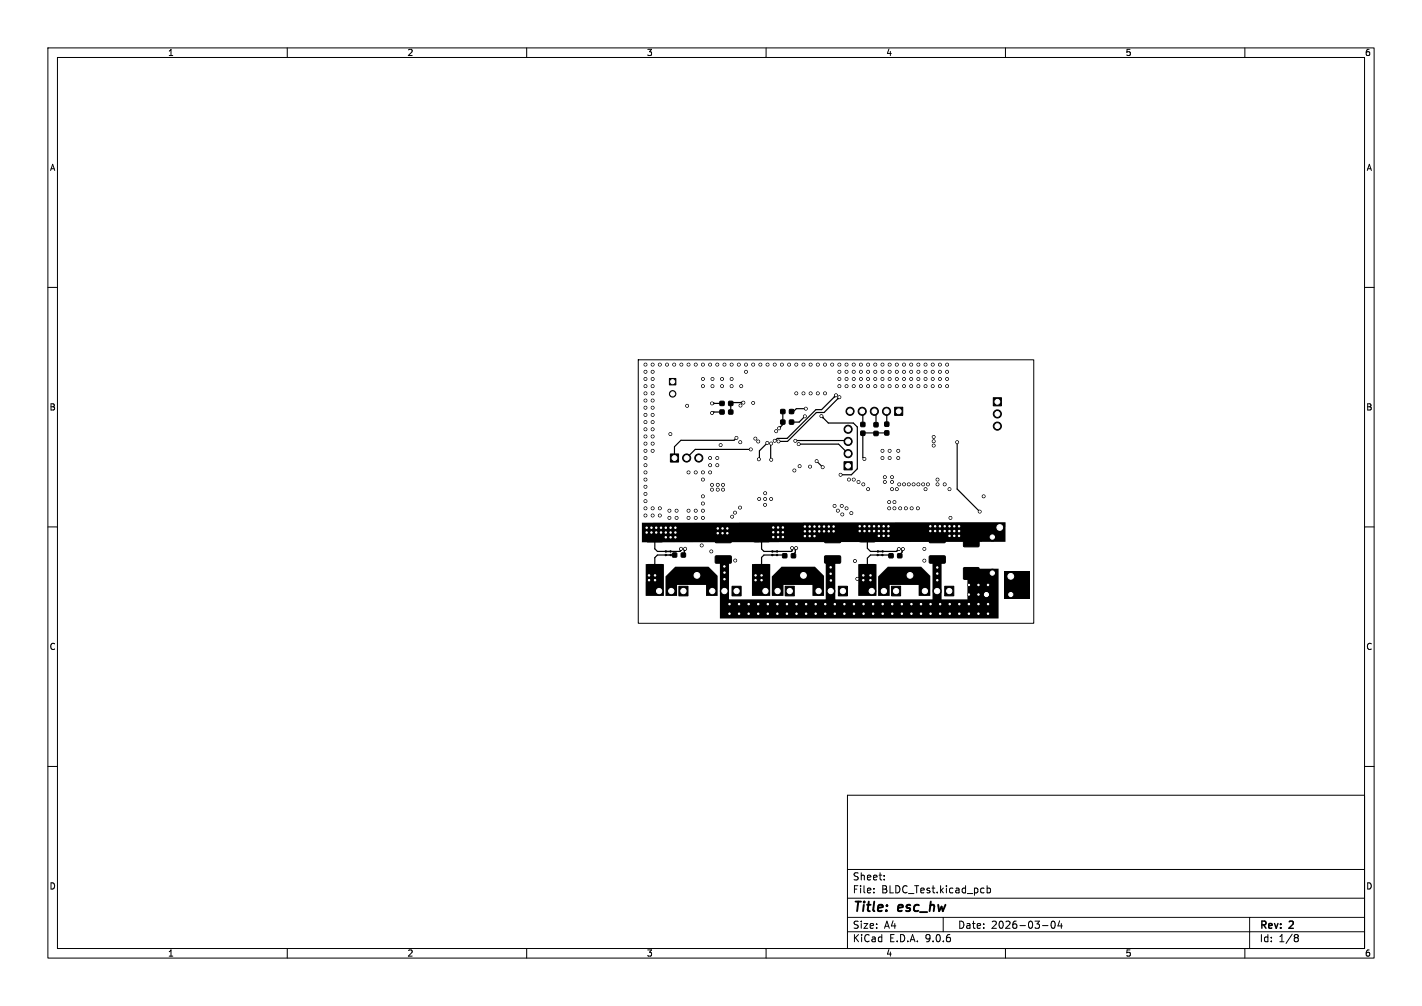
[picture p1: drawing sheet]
<svg xmlns="http://www.w3.org/2000/svg" width="297mm" height="210mm" viewBox="0 0 297 210" stroke-linecap="round" stroke-linejoin="round" font-family="sans-serif">
<defs><g id="words">
<g font-size="2.8">
<text x="178" y="190.9">Title:</text>
<text x="187.7" y="190.9">esc_hw</text>
</g>
<g font-size="2.1">
<text x="178" y="184">Sheet:</text>
<text x="178" y="186.7">File:</text>
<text x="184.1" y="186.7">BLDC_Test.kicad_pcb</text>
<text x="178" y="196.9">KiCad</text>
<text x="178" y="194.1">Size:</text>
<text x="184.7" y="194.1">A4</text>
<text x="185.7" y="196.9">E.D.A.</text>
<text x="193.3" y="196.9">9.0.6</text>
<text x="200" y="194.1">Date:</text>
<text x="207" y="194.1">2026-03-04</text>
<text x="263" y="194.3">Rev:</text>
<text x="263" y="196.9">Id:</text>
<text x="267.1" y="196.9">1/8</text>
<text x="269.4" y="194.3">2</text>
</g>
<g font-size="1.8">
<text x="35" y="11.9">1</text>
<text x="85" y="11.9">2</text>
<text x="135" y="11.9">3</text>
<text x="185" y="11.9">4</text>
<text x="235" y="11.9">5</text>
<text x="285" y="11.9">6</text>
<text x="10.3" y="35.9">A</text>
<text x="285.4" y="35.9">A</text>
<text x="10.3" y="85.9">B</text>
<text x="285.3" y="85.9">B</text>
<text x="10.3" y="135.9">C</text>
<text x="285.3" y="135.9">C</text>
<text x="10.3" y="185.9">D</text>
<text x="285.3" y="185.9">D</text>
<text x="35" y="199.9">1</text>
<text x="85" y="199.9">2</text>
<text x="135" y="199.9">3</text>
<text x="185" y="199.9">4</text>
<text x="235" y="199.9">5</text>
<text x="285" y="199.9">6</text>
</g>
</g></defs>
<g fill="none" stroke="#000" stroke-width=".21">
<path d="M10 10h277v190h-277zM12 12h273v186h-273zM60 10v2M110 10v2M160 10v2M210 10v2M260 10v2M10 60h2M133.3 75.1h82.6v55h-82.6zM285 60h2M10 110h2M285 110h2"/>
<path d="M10 160h2M177 166h108v32h-108zM285 160h2M60 198v2M110 198v2M160 198v2M177 194.5h108M177 191.5h108M177 187.5h108M177 181.5h108M182.5 186.3v.1M182.5 185.5v.1"/>
<path d="M184.7 183.6v.1M184.7 182.8v.1M197 191.5v3M205.4 185.4l.1 .1M205.5 186.3l-.1 .1M206.2 184.9v1.5M206.2 185.5l.4-.1 .3 .3-.2 .6h-.5M210 198v2M217.7 193.2h1.2M219.7 192.4l.2-.1a.8 .8 0 0 1 .5 .7 .8 .8 0 0 1-.5 .8 1 1 0 0 1-.2-1.4zM221.3 192.2l-.3 1.1h.9M221.7 192.8v1"/>
<path d="M260 198v2M261 191.5v6.5M270.6 195.1h.3l.3 .3-.3 .3M270.6 195.7h.3M270.9 195.7l.2 .2 .1 .4-.3 .3h-.3"/>
</g>
<g fill="#000">
<path d="M148.8 83.9l.5 .2v.2l-.5 .2zM148.7 85.9h.5v.2l-.3 .4zM154.7 83.9l.5-.1v.5l-.5-.1zM162.6 89.2l.4-.3 .2 .2-.2 .5zM171.6 86.9l.2-.2 .3 .5-.2 .2-.5-.3zM174.4 82.4l.4 .4-.5 .2-.2-.2zM175.1 82.8l.4 .4-.5 .2-.2-.2zM139.1 115.7h1v.3h-1zM139.1 115h1v.3h-1zM142 114.5l.5 .2-.4 .5-.2-.2zM142.8 114.5l.5 .2-.3 .4h-.2zM161.3 115.7h1v.3h-1z"/>
<path d="M161.3 115h1v.3h-1zM165.2 114.6l.2-.2 .3 .1-.2 .6zM166 114.4l.5 .2-.3 .4-.2-.1zM183.3 115.7h1v.3h-1zM183.4 115h1v.3h-1zM187.5 114.5l.4 .4-.5 .2-.2-.2zM188.3 114.6l.5 .2-.3 .4-.2-.1zM209.8 119.2h5.3v5.8h-5.3zM134.1 109.1l75.9-.1v4.1l-75.9 .1zM134.9 117.8h3.8v6.6h-3.8zM139 120.3l2-2h7l1.9 1.9v4.2h-2.4v-2.3h-6.1v2.3h-2.4zM150.4 116.1h1.9v9h20.2v-9h2v9h20.3v-9h1.9v9h5.4v-6.4h6.5v10.4h-58.2z"/>
<path d="M157.1 117.8h3.8v6.6h-3.8zM161.2 120.3l2.1-2h6.9l1.9 1.9v4.2h-2.4v-2.3h-6.1v2.3h-2.4zM179.3 117.8h3.8v6.6h-3.8zM183.4 120.3l2-2h7l1.9 1.9v4.2h-2.4v-2.3h-6.1v2.3h-2.4z"/>
</g>
<g fill="#000" stroke="#000" stroke-width=".21">
<path d="M139.8 79h1.4v1.4h-1.4zM140 94.8h1.7v1.7h-1.7zM150.4 83.8h.8v.8h-.8zM150.4 85.6h.8v.8h-.8zM152.2 83.8h.8v.8h-.8zM152.2 85.6h.8v.8h-.8zM163.1 87.7h.8v.8h-.8zM163.1 85.5h.8v.8h-.8zM164.9 87.7h.8v.8h-.8zM164.9 85.5h.8v.8h-.8zM176.3 96.4h1.7v1.7h-1.7zM179.8 90h.8v.9h-.8z"/>
<path d="M179.8 88.2h.8v.8h-.8zM182.6 90.1h.8v.8h-.8zM182.6 88.2h.8v.9h-.8zM184.8 90h.8v.8h-.8zM184.8 88.1h.8v.9h-.8zM186.9 85h1.7v1.7h-1.7zM207.5 83h1.7v1.7h-1.7zM135.2 117.9h3.1l.1 .2v1l-.2 .1h-3l-.1-.2zM135.2 111.8h3.1l.1 .2v1l-.2 .1h-3l-.1-.2zM140.5 115.5h.8v.8h-.8zM142.3 115.5h.8v.8h-.8zM149.4 116.1l3.2-.1 .2 .3-.1 1.1-.2 .2h-3l-.1-.3z"/>
<path d="M149.4 111.8h3.2l.2 .2-.1 1.2-.2 .1h-3l-.1-.2zM157.5 117.9h3.1l.1 .2v1l-.2 .1h-3l-.1-.2zM157.5 111.8h3.1l.1 .2v1l-.2 .1h-3l-.1-.2zM163.5 115.6h.8v.8h-.8zM165.3 115.6h.8v.8h-.8zM172.3 116.1l3.1-.1 .2 .3v1.1l-.3 .2h-2.9l-.2-.3zM172.3 111.8h3.1l.2 .2v1.2l-.3 .1h-2.9l-.2-.2zM179.6 117.9h3.1l.1 .2v1l-.2 .1h-3l-.1-.2zM179.6 111.8h3.1l.1 .2v1l-.2 .1h-3l-.1-.2zM185.7 115.6h.8v.8h-.8zM187.5 115.6h.8v.8h-.8zM194.1 116.1l3.2-.1 .2 .3-.1 1.1-.2 .2h-3l-.1-.3z"/>
<path d="M194.1 111.8h3.2l.2 .2-.1 1.2-.2 .1h-3l-.1-.2zM201.3 118.5h3.1v2.4h-3.1zM201.3 111.7h3.1v2.4h-3.1zM141.8 122.4h1.9v2h-1.9zM152.9 122.4h1.9v2h-1.9zM164 122.4h1.9v2h-1.9zM175.1 122.4h1.9v2h-1.9zM186.2 122.4h1.9v2h-1.9zM197.3 122.4h1.9v2h-1.9zM210.4 123.4h1.4v1.4h-1.4z"/>
<circle cx="134.8" cy="77.6" r=".3"/>
<circle cx="134.8" cy="76.1" r=".3"/>
<circle cx="134.8" cy="79.1" r=".3"/>
<circle cx="136.3" cy="77.6" r=".3"/>
<circle cx="136.3" cy="79.1" r=".3"/>
<circle cx="136.3" cy="76.1" r=".3"/>
<circle cx="137.8" cy="76.1" r=".3"/>
<circle cx="139.3" cy="76.1" r=".3"/>
<circle cx="140.8" cy="76.1" r=".3"/>
<circle cx="142.3" cy="76.1" r=".3"/>
<circle cx="143.8" cy="76.1" r=".3"/>
<circle cx="145.3" cy="76.1" r=".3"/>
<circle cx="146.8" cy="76.1" r=".3"/>
<circle cx="146.8" cy="79.1" r=".3"/>
<circle cx="148.3" cy="76.1" r=".3"/>
<circle cx="148.8" cy="79.1" r=".3"/>
<circle cx="149.8" cy="76.1" r=".3"/>
<circle cx="150.8" cy="79.1" r=".3"/>
<circle cx="151.3" cy="76.1" r=".3"/>
<circle cx="152.8" cy="76.1" r=".3"/>
<circle cx="152.8" cy="79.1" r=".3"/>
<circle cx="154.3" cy="76.1" r=".3"/>
<circle cx="155.8" cy="77.6" r=".3"/>
<circle cx="155.8" cy="76.1" r=".3"/>
<circle cx="157.3" cy="76.1" r=".3"/>
<circle cx="158.8" cy="76.1" r=".3"/>
<circle cx="160.3" cy="76.1" r=".3"/>
<circle cx="161.8" cy="76.1" r=".3"/>
<circle cx="163.3" cy="76.1" r=".3"/>
<circle cx="164.8" cy="76.1" r=".3"/>
<circle cx="166.3" cy="76.1" r=".3"/>
<circle cx="167.8" cy="76.1" r=".3"/>
<circle cx="169.3" cy="76.1" r=".3"/>
<circle cx="170.8" cy="76.1" r=".3"/>
<circle cx="172.3" cy="76.1" r=".3"/>
<circle cx="173.8" cy="76.1" r=".3"/>
<circle cx="175.3" cy="77.6" r=".3"/>
<circle cx="175.3" cy="79.1" r=".3"/>
<circle cx="175.3" cy="76.1" r=".3"/>
<circle cx="176.8" cy="77.6" r=".3"/>
<circle cx="176.8" cy="76.1" r=".3"/>
<circle cx="176.8" cy="79.1" r=".3"/>
<circle cx="178.3" cy="77.6" r=".3"/>
<circle cx="178.3" cy="79.1" r=".3"/>
<circle cx="178.3" cy="76.1" r=".3"/>
<circle cx="179.8" cy="77.6" r=".3"/>
<circle cx="179.8" cy="76.1" r=".3"/>
<circle cx="179.8" cy="79.1" r=".3"/>
<circle cx="181.3" cy="77.6" r=".3"/>
<circle cx="181.3" cy="79.1" r=".3"/>
<circle cx="181.3" cy="76.1" r=".3"/>
<circle cx="182.8" cy="77.6" r=".3"/>
<circle cx="182.8" cy="76.1" r=".3"/>
<circle cx="182.8" cy="79.1" r=".3"/>
<circle cx="184.3" cy="77.6" r=".3"/>
<circle cx="184.3" cy="76.1" r=".3"/>
<circle cx="184.3" cy="79.1" r=".3"/>
<circle cx="185.8" cy="77.6" r=".3"/>
<circle cx="185.8" cy="76.1" r=".3"/>
<circle cx="185.8" cy="79.1" r=".3"/>
<circle cx="187.3" cy="77.6" r=".3"/>
<circle cx="187.3" cy="76.1" r=".3"/>
<circle cx="187.3" cy="79.1" r=".3"/>
<circle cx="188.8" cy="77.6" r=".3"/>
<circle cx="188.8" cy="76.1" r=".3"/>
<circle cx="188.8" cy="79.1" r=".3"/>
<circle cx="190.3" cy="77.6" r=".3"/>
<circle cx="190.3" cy="76.1" r=".3"/>
<circle cx="190.3" cy="79.1" r=".3"/>
<circle cx="191.8" cy="77.6" r=".3"/>
<circle cx="191.8" cy="76.1" r=".3"/>
<circle cx="191.8" cy="79.1" r=".3"/>
<circle cx="193.3" cy="77.6" r=".3"/>
<circle cx="193.3" cy="76.1" r=".3"/>
<circle cx="193.3" cy="79.1" r=".3"/>
<circle cx="194.8" cy="77.6" r=".3"/>
<circle cx="194.8" cy="76.1" r=".3"/>
<circle cx="194.8" cy="79.1" r=".3"/>
<circle cx="196.3" cy="77.6" r=".3"/>
<circle cx="196.3" cy="79.1" r=".3"/>
<circle cx="196.3" cy="76.1" r=".3"/>
<circle cx="197.8" cy="77.6" r=".3"/>
<circle cx="197.8" cy="76.1" r=".3"/>
<circle cx="197.8" cy="79.1" r=".3"/>
<circle cx="134.8" cy="83.6" r=".3"/>
<circle cx="134.8" cy="80.6" r=".3"/>
<circle cx="134.8" cy="86.6" r=".3"/>
<circle cx="134.8" cy="94.1" r=".3"/>
<circle cx="134.8" cy="91.1" r=".3"/>
<circle cx="134.8" cy="82.1" r=".3"/>
<circle cx="134.8" cy="97.1" r=".3"/>
<circle cx="134.8" cy="88.1" r=".3"/>
<circle cx="134.8" cy="85.1" r=".3"/>
<circle cx="134.8" cy="92.6" r=".3"/>
<circle cx="134.8" cy="98.6" r=".3"/>
<circle cx="134.8" cy="95.6" r=".3"/>
<circle cx="134.8" cy="89.6" r=".3"/>
<circle cx="136.3" cy="83.6" r=".3"/>
<circle cx="136.3" cy="80.6" r=".3"/>
<circle cx="136.3" cy="86.6" r=".3"/>
<circle cx="136.3" cy="94.1" r=".3"/>
<circle cx="136.3" cy="91.1" r=".3"/>
<circle cx="136.3" cy="88.1" r=".3"/>
<circle cx="136.3" cy="82.1" r=".3"/>
<circle cx="136.3" cy="85.1" r=".3"/>
<circle cx="136.3" cy="92.6" r=".3"/>
<circle cx="136.3" cy="89.6" r=".3"/>
<circle cx="140" cy="90.6" r=".3"/>
<circle cx="140.5" cy="82.2" r=".67"/>
<circle cx="143.4" cy="95.6" r=".85"/>
<circle cx="143.5" cy="84.7" r=".3"/>
<circle cx="143.8" cy="98.6" r=".3"/>
<circle cx="145.3" cy="98.6" r=".3"/>
<circle cx="146" cy="95.6" r=".85"/>
<circle cx="146.8" cy="80.6" r=".3"/>
<circle cx="146.8" cy="98.6" r=".3"/>
<circle cx="148.3" cy="97.1" r=".3"/>
<circle cx="148.3" cy="98.6" r=".3"/>
<circle cx="148.3" cy="95.6" r=".3"/>
<circle cx="148.7" cy="86.2" r=".3"/>
<circle cx="148.7" cy="84.2" r=".3"/>
<circle cx="148.8" cy="80.6" r=".3"/>
<circle cx="149.8" cy="97.1" r=".3"/>
<circle cx="149.8" cy="95.6" r=".3"/>
<circle cx="150.5" cy="92.9" r=".3"/>
<circle cx="150.8" cy="80.6" r=".3"/>
<circle cx="152.8" cy="80.6" r=".3"/>
<circle cx="153.8" cy="91.4" r=".3"/>
<circle cx="154.6" cy="92.3" r=".3"/>
<circle cx="154.7" cy="84.7" r=".3"/>
<circle cx="154.8" cy="80.6" r=".3"/>
<circle cx="155.3" cy="84.1" r=".3"/>
<circle cx="156.8" cy="93.8" r=".3"/>
<circle cx="157.3" cy="84.1" r=".3"/>
<circle cx="157.8" cy="91.6" r=".3"/>
<circle cx="158.4" cy="92.2" r=".3"/>
<circle cx="158.5" cy="95.9" r=".3"/>
<circle cx="160.3" cy="92.5" r=".3"/>
<circle cx="161.1" cy="92.6" r=".3"/>
<circle cx="161.1" cy="96" r=".3"/>
<circle cx="161.8" cy="92" r=".3"/>
<circle cx="162.1" cy="90" r=".3"/>
<circle cx="162.6" cy="92.1" r=".3"/>
<circle cx="162.7" cy="89.4" r=".3"/>
<circle cx="165.9" cy="98.2" r=".3"/>
<circle cx="166.1" cy="92" r=".3"/>
<circle cx="166.3" cy="82.1" r=".3"/>
<circle cx="166.8" cy="92.7" r=".3"/>
<circle cx="167" cy="97.3" r=".3"/>
<circle cx="167.8" cy="82.1" r=".3"/>
<circle cx="168.1" cy="86.9" r=".3"/>
<circle cx="168.3" cy="85.3" r=".3"/>
<circle cx="169.2" cy="97.4" r=".3"/>
<circle cx="169.3" cy="82.1" r=".3"/>
<circle cx="170.6" cy="96.3" r=".3"/>
<circle cx="170.8" cy="82.1" r=".3"/>
<circle cx="171.6" cy="86.9" r=".3"/>
<circle cx="171.8" cy="97.5" r=".3"/>
<circle cx="172.3" cy="82.1" r=".3"/>
<circle cx="174.6" cy="82.5" r=".3"/>
<circle cx="175.3" cy="80.6" r=".3"/>
<circle cx="175.3" cy="82.9" r=".3"/>
<circle cx="175.6" cy="99.1" r=".3"/>
<circle cx="176.8" cy="80.6" r=".3"/>
<circle cx="177.1" cy="94.7" r=".85"/>
<circle cx="177.1" cy="92.2" r=".85"/>
<circle cx="177.1" cy="89.6" r=".85"/>
<circle cx="177.5" cy="85.9" r=".85"/>
<circle cx="178.3" cy="80.6" r=".3"/>
<circle cx="179.8" cy="80.6" r=".3"/>
<circle cx="180.1" cy="85.9" r=".85"/>
<circle cx="180.5" cy="95.8" r=".3"/>
<circle cx="181.3" cy="80.6" r=".3"/>
<circle cx="182.6" cy="85.9" r=".85"/>
<circle cx="182.8" cy="80.6" r=".3"/>
<circle cx="184.3" cy="80.6" r=".3"/>
<circle cx="184.3" cy="94.1" r=".3"/>
<circle cx="184.3" cy="95.6" r=".3"/>
<circle cx="184.8" cy="99.6" r=".3"/>
<circle cx="185.2" cy="85.9" r=".85"/>
<circle cx="185.8" cy="80.6" r=".3"/>
<circle cx="185.8" cy="94.1" r=".3"/>
<circle cx="185.8" cy="95.6" r=".3"/>
<circle cx="186.3" cy="99.6" r=".3"/>
<circle cx="187.3" cy="80.6" r=".3"/>
<circle cx="187.6" cy="94.1" r=".3"/>
<circle cx="187.6" cy="95.6" r=".3"/>
<circle cx="188.8" cy="80.6" r=".3"/>
<circle cx="190.3" cy="80.6" r=".3"/>
<circle cx="191.8" cy="80.6" r=".3"/>
<circle cx="193.3" cy="80.6" r=".3"/>
<circle cx="194.8" cy="80.6" r=".3"/>
<circle cx="195" cy="93" r=".3"/>
<circle cx="195" cy="91.2" r=".3"/>
<circle cx="195" cy="92.1" r=".3"/>
<circle cx="196.3" cy="80.6" r=".3"/>
<circle cx="197.8" cy="80.6" r=".3"/>
<circle cx="199.9" cy="92.3" r=".3"/>
<circle cx="208.3" cy="86.4" r=".85"/>
<circle cx="208.3" cy="89" r=".85"/>
<circle cx="134.8" cy="106.1" r=".3"/>
<circle cx="134.8" cy="103.1" r=".3"/>
<circle cx="134.8" cy="100.1" r=".3"/>
<circle cx="134.8" cy="107.6" r=".3"/>
<circle cx="134.8" cy="101.6" r=".3"/>
<circle cx="134.8" cy="104.6" r=".3"/>
<circle cx="135.1" cy="110.2" r=".25"/>
<circle cx="135.1" cy="111.2" r=".25"/>
<circle cx="136.1" cy="110.2" r=".25"/>
<circle cx="136.1" cy="111.2" r=".25"/>
<circle cx="136.3" cy="106.1" r=".3"/>
<circle cx="136.3" cy="107.6" r=".3"/>
<circle cx="137.1" cy="110.2" r=".25"/>
<circle cx="137.1" cy="111.2" r=".25"/>
<circle cx="137.8" cy="106.1" r=".3"/>
<circle cx="137.8" cy="107.6" r=".3"/>
<circle cx="138.1" cy="110.2" r=".25"/>
<circle cx="138.1" cy="111.2" r=".25"/>
<circle cx="139.1" cy="110.2" r=".25"/>
<circle cx="139.1" cy="111.2" r=".25"/>
<circle cx="139.1" cy="112.2" r=".25"/>
<circle cx="139.1" cy="115.1" r=".15"/>
<circle cx="139.1" cy="115.9" r=".15"/>
<circle cx="139.8" cy="108.1" r=".3"/>
<circle cx="139.8" cy="106.6" r=".3"/>
<circle cx="140.1" cy="110.2" r=".25"/>
<circle cx="140.1" cy="111.2" r=".25"/>
<circle cx="140.1" cy="112.2" r=".25"/>
<circle cx="140.1" cy="115.1" r=".15"/>
<circle cx="140.1" cy="115.9" r=".15"/>
<circle cx="141.1" cy="110.2" r=".25"/>
<circle cx="141.1" cy="111.2" r=".25"/>
<circle cx="141.1" cy="112.2" r=".25"/>
<circle cx="141.3" cy="108.1" r=".3"/>
<circle cx="141.3" cy="106.6" r=".3"/>
<circle cx="142.2" cy="114.6" r=".3"/>
<circle cx="143.1" cy="114.6" r=".3"/>
<circle cx="143.8" cy="108.1" r=".3"/>
<circle cx="143.8" cy="106.6" r=".3"/>
<circle cx="145.3" cy="108.1" r=".3"/>
<circle cx="145.3" cy="106.6" r=".3"/>
<circle cx="146.6" cy="113.9" r=".3"/>
<circle cx="146.8" cy="108.1" r=".3"/>
<circle cx="146.8" cy="100.1" r=".3"/>
<circle cx="146.8" cy="105.1" r=".3"/>
<circle cx="146.8" cy="106.6" r=".3"/>
<circle cx="146.8" cy="103.6" r=".3"/>
<circle cx="148.6" cy="115.1" r=".3"/>
<circle cx="148.7" cy="102.2" r=".3"/>
<circle cx="148.7" cy="101.2" r=".3"/>
<circle cx="149.9" cy="111.3" r=".25"/>
<circle cx="149.9" cy="110.3" r=".25"/>
<circle cx="149.9" cy="102.2" r=".3"/>
<circle cx="149.9" cy="101.2" r=".3"/>
<circle cx="150.9" cy="110.3" r=".25"/>
<circle cx="150.9" cy="111.3" r=".25"/>
<circle cx="151" cy="102.2" r=".3"/>
<circle cx="151" cy="101.2" r=".3"/>
<circle cx="151.3" cy="118.2" r=".3"/>
<circle cx="151.3" cy="119.5" r=".3"/>
<circle cx="151.9" cy="110.3" r=".25"/>
<circle cx="151.9" cy="111.3" r=".25"/>
<circle cx="152.9" cy="107.9" r=".3"/>
<circle cx="153.5" cy="107" r=".3"/>
<circle cx="153.6" cy="117" r=".3"/>
<circle cx="154.6" cy="106" r=".3"/>
<circle cx="158.6" cy="104.2" r=".3"/>
<circle cx="159.8" cy="105.4" r=".3"/>
<circle cx="159.8" cy="104.2" r=".3"/>
<circle cx="159.8" cy="103" r=".3"/>
<circle cx="161.1" cy="104.2" r=".3"/>
<circle cx="161.3" cy="115.1" r=".15"/>
<circle cx="161.3" cy="115.9" r=".15"/>
<circle cx="161.5" cy="110.1" r=".25"/>
<circle cx="161.5" cy="111.1" r=".25"/>
<circle cx="161.5" cy="112.1" r=".25"/>
<circle cx="162.3" cy="115.1" r=".15"/>
<circle cx="162.3" cy="115.9" r=".15"/>
<circle cx="162.5" cy="110.1" r=".25"/>
<circle cx="162.5" cy="111.1" r=".25"/>
<circle cx="162.5" cy="112.1" r=".25"/>
<circle cx="163.5" cy="110.1" r=".25"/>
<circle cx="163.5" cy="112.1" r=".25"/>
<circle cx="163.5" cy="111.1" r=".25"/>
<circle cx="165.4" cy="114.4" r=".3"/>
<circle cx="166.3" cy="114.4" r=".3"/>
<circle cx="168.1" cy="109.9" r=".25"/>
<circle cx="168.1" cy="110.9" r=".25"/>
<circle cx="168.1" cy="111.9" r=".25"/>
<circle cx="169.1" cy="110.9" r=".25"/>
<circle cx="169.1" cy="109.9" r=".25"/>
<circle cx="169.1" cy="111.9" r=".25"/>
<circle cx="170.1" cy="109.9" r=".25"/>
<circle cx="170.1" cy="110.9" r=".25"/>
<circle cx="170.1" cy="111.9" r=".25"/>
<circle cx="171.1" cy="110.9" r=".25"/>
<circle cx="171.1" cy="109.9" r=".25"/>
<circle cx="172.1" cy="110.9" r=".25"/>
<circle cx="172.1" cy="109.9" r=".25"/>
<circle cx="173.1" cy="109.9" r=".25"/>
<circle cx="173.1" cy="110.9" r=".25"/>
<circle cx="173.5" cy="118.4" r=".3"/>
<circle cx="173.5" cy="119.8" r=".3"/>
<circle cx="174.1" cy="109.9" r=".25"/>
<circle cx="174.1" cy="110.9" r=".25"/>
<circle cx="174.3" cy="105.6" r=".3"/>
<circle cx="175" cy="106.6" r=".3"/>
<circle cx="175.8" cy="105.6" r=".3"/>
<circle cx="175.9" cy="107.4" r=".3"/>
<circle cx="176.8" cy="106.1" r=".3"/>
<circle cx="177.3" cy="100.1" r=".3"/>
<circle cx="177.8" cy="107.1" r=".3"/>
<circle cx="178.3" cy="100.1" r=".3"/>
<circle cx="178.6" cy="117.1" r=".3"/>
<circle cx="179.3" cy="100.6" r=".3"/>
<circle cx="179.6" cy="109.9" r=".25"/>
<circle cx="179.6" cy="110.9" r=".25"/>
<circle cx="180.3" cy="101.1" r=".3"/>
<circle cx="180.6" cy="109.9" r=".25"/>
<circle cx="180.6" cy="110.9" r=".25"/>
<circle cx="181.3" cy="102.1" r=".3"/>
<circle cx="181.6" cy="109.9" r=".25"/>
<circle cx="181.6" cy="110.9" r=".25"/>
<circle cx="182.6" cy="109.9" r=".25"/>
<circle cx="182.6" cy="110.9" r=".25"/>
<circle cx="183.3" cy="115.9" r=".15"/>
<circle cx="183.4" cy="115.1" r=".15"/>
<circle cx="183.6" cy="111.9" r=".25"/>
<circle cx="183.6" cy="109.9" r=".25"/>
<circle cx="183.6" cy="110.9" r=".25"/>
<circle cx="184.3" cy="115.9" r=".15"/>
<circle cx="184.4" cy="115.1" r=".15"/>
<circle cx="184.6" cy="111.9" r=".25"/>
<circle cx="184.6" cy="109.9" r=".25"/>
<circle cx="184.6" cy="110.9" r=".25"/>
<circle cx="184.8" cy="100.6" r=".3"/>
<circle cx="185.6" cy="111.9" r=".25"/>
<circle cx="185.6" cy="109.9" r=".25"/>
<circle cx="185.6" cy="110.9" r=".25"/>
<circle cx="185.7" cy="106.1" r=".3"/>
<circle cx="185.7" cy="104.8" r=".3"/>
<circle cx="186.3" cy="102.1" r=".3"/>
<circle cx="186.3" cy="100.6" r=".3"/>
<circle cx="186.8" cy="106.1" r=".3"/>
<circle cx="186.8" cy="104.8" r=".3"/>
<circle cx="187.3" cy="102.1" r=".3"/>
<circle cx="187.7" cy="114.6" r=".3"/>
<circle cx="187.8" cy="101.1" r=".3"/>
<circle cx="188" cy="106.1" r=".3"/>
<circle cx="188.6" cy="114.6" r=".3"/>
<circle cx="188.8" cy="101.1" r=".3"/>
<circle cx="189.2" cy="106.1" r=".3"/>
<circle cx="189.8" cy="101.1" r=".3"/>
<circle cx="190.4" cy="106.1" r=".3"/>
<circle cx="190.8" cy="101.1" r=".3"/>
<circle cx="191.7" cy="106.1" r=".3"/>
<circle cx="191.8" cy="101.1" r=".3"/>
<circle cx="192.8" cy="101.1" r=".3"/>
<circle cx="193.1" cy="114.6" r=".3"/>
<circle cx="193.1" cy="117" r=".3"/>
<circle cx="193.3" cy="102.1" r=".3"/>
<circle cx="193.8" cy="101.1" r=".3"/>
<circle cx="194.3" cy="109.9" r=".25"/>
<circle cx="194.3" cy="110.9" r=".25"/>
<circle cx="195.3" cy="109.9" r=".25"/>
<circle cx="195.3" cy="110.9" r=".25"/>
<circle cx="195.8" cy="119.7" r=".3"/>
<circle cx="195.8" cy="118.5" r=".3"/>
<circle cx="195.8" cy="101.1" r=".3"/>
<circle cx="195.8" cy="100.1" r=".3"/>
<circle cx="196.3" cy="109.9" r=".25"/>
<circle cx="196.3" cy="110.9" r=".25"/>
<circle cx="197.3" cy="109.9" r=".25"/>
<circle cx="197.3" cy="110.9" r=".25"/>
<circle cx="197.3" cy="101.1" r=".3"/>
<circle cx="198.3" cy="111.9" r=".25"/>
<circle cx="198.3" cy="109.9" r=".25"/>
<circle cx="198.3" cy="110.9" r=".25"/>
<circle cx="198.3" cy="102.1" r=".3"/>
<circle cx="198.5" cy="108.1" r=".3"/>
<circle cx="199.3" cy="111.9" r=".25"/>
<circle cx="199.3" cy="109.9" r=".25"/>
<circle cx="199.3" cy="110.9" r=".25"/>
<circle cx="200.3" cy="111.9" r=".25"/>
<circle cx="200.3" cy="109.9" r=".25"/>
<circle cx="200.3" cy="110.9" r=".25"/>
<circle cx="204.6" cy="106.8" r=".3"/>
<circle cx="205.4" cy="103.6" r=".3"/>
<circle cx="207.3" cy="112.1" r=".8"/>
<circle cx="207.3" cy="119.6" r=".8"/>
<circle cx="208.8" cy="110.1" r=".75"/>
<circle cx="135.6" cy="121.1" r=".3"/>
<circle cx="135.6" cy="120.1" r=".3"/>
<circle cx="136.8" cy="121.1" r=".3"/>
<circle cx="136.8" cy="120.1" r=".3"/>
<circle cx="145.6" cy="120.1" r=".75"/>
<circle cx="151.3" cy="120.9" r=".3"/>
<circle cx="152.4" cy="126.1" r=".25"/>
<circle cx="152.4" cy="128.1" r=".25"/>
<circle cx="154.4" cy="126.1" r=".25"/>
<circle cx="154.4" cy="128.1" r=".25"/>
<circle cx="156.4" cy="126.1" r=".25"/>
<circle cx="156.4" cy="128.1" r=".25"/>
<circle cx="157.8" cy="121.1" r=".3"/>
<circle cx="157.8" cy="120.1" r=".3"/>
<circle cx="158.4" cy="126.1" r=".25"/>
<circle cx="158.4" cy="128.1" r=".25"/>
<circle cx="159.1" cy="121.1" r=".3"/>
<circle cx="159.1" cy="120.1" r=".3"/>
<circle cx="160.4" cy="126.1" r=".25"/>
<circle cx="160.4" cy="128.1" r=".25"/>
<circle cx="162.4" cy="126.1" r=".25"/>
<circle cx="162.4" cy="128.1" r=".25"/>
<circle cx="164.4" cy="126.1" r=".25"/>
<circle cx="164.4" cy="128.1" r=".25"/>
<circle cx="166.4" cy="126.1" r=".25"/>
<circle cx="166.4" cy="128.1" r=".25"/>
<circle cx="167.8" cy="120.1" r=".75"/>
<circle cx="168.4" cy="126.1" r=".25"/>
<circle cx="168.4" cy="128.1" r=".25"/>
<circle cx="170.4" cy="126.1" r=".25"/>
<circle cx="170.4" cy="128.1" r=".25"/>
<circle cx="172.4" cy="126.1" r=".25"/>
<circle cx="172.4" cy="128.1" r=".25"/>
<circle cx="173.5" cy="121.2" r=".3"/>
<circle cx="174.4" cy="126.1" r=".25"/>
<circle cx="174.4" cy="128.1" r=".25"/>
<circle cx="176.4" cy="126.1" r=".25"/>
<circle cx="176.4" cy="128.1" r=".25"/>
<circle cx="178.4" cy="126.1" r=".25"/>
<circle cx="178.4" cy="128.1" r=".25"/>
<circle cx="179.1" cy="120.8" r=".3"/>
<circle cx="180.3" cy="121.1" r=".3"/>
<circle cx="180.3" cy="120.1" r=".3"/>
<circle cx="180.4" cy="126.1" r=".25"/>
<circle cx="180.4" cy="128.1" r=".25"/>
<circle cx="181.8" cy="121.1" r=".3"/>
<circle cx="181.8" cy="120.1" r=".3"/>
<circle cx="182.4" cy="126.1" r=".25"/>
<circle cx="182.4" cy="128.1" r=".25"/>
<circle cx="184.4" cy="126.1" r=".25"/>
<circle cx="184.4" cy="128.1" r=".25"/>
<circle cx="186.4" cy="126.1" r=".25"/>
<circle cx="186.4" cy="128.1" r=".25"/>
<circle cx="188.4" cy="126.1" r=".25"/>
<circle cx="188.4" cy="128.1" r=".25"/>
<circle cx="190.1" cy="120.1" r=".75"/>
<circle cx="190.4" cy="126.1" r=".25"/>
<circle cx="190.4" cy="128.1" r=".25"/>
<circle cx="192.4" cy="126.1" r=".25"/>
<circle cx="192.4" cy="128.1" r=".25"/>
<circle cx="194.4" cy="126.1" r=".25"/>
<circle cx="194.4" cy="128.1" r=".25"/>
<circle cx="195.8" cy="121.1" r=".3"/>
<circle cx="196.4" cy="126.1" r=".25"/>
<circle cx="196.4" cy="128.1" r=".25"/>
<circle cx="198.4" cy="126.1" r=".25"/>
<circle cx="198.4" cy="128.1" r=".25"/>
<circle cx="200.4" cy="126.1" r=".25"/>
<circle cx="200.4" cy="128.1" r=".25"/>
<circle cx="202.4" cy="122.1" r=".25"/>
<circle cx="202.4" cy="126.1" r=".25"/>
<circle cx="202.4" cy="128.1" r=".25"/>
<circle cx="202.4" cy="124.1" r=".25"/>
<circle cx="204.4" cy="122.1" r=".25"/>
<circle cx="204.4" cy="126.1" r=".25"/>
<circle cx="204.4" cy="128.1" r=".25"/>
<circle cx="204.4" cy="124.1" r=".25"/>
<circle cx="206" cy="124.1" r=".69"/>
<circle cx="206.4" cy="126.1" r=".25"/>
<circle cx="206.4" cy="122.1" r=".25"/>
<circle cx="206.4" cy="128.1" r=".25"/>
<circle cx="211.1" cy="120.3" r=".75"/>
</g>
<path d="M137.7 123.3v.1M140.2 123.3v.1M148.8 123.3v.1M151.3 123.3v.1M159.9 123.3v.1M162.4 123.3v.1M171 123.3v.1M173.5 123.3v.1M182.1 123.3v.1M184.6 123.3v.1M193.2 123.3v.1M195.7 123.3v.1" fill="none" stroke="#000" stroke-width="1.9"/>
<g fill="none" stroke="#000" stroke-width=".25">
<path d="M148.7 84.2h2.1M150.8 86h-1.9l-.2 .2M153.8 91.4l-.5 .5h-11.1l-1.3 1.4v2.3M155.3 84.1l-2.5-.1-.2 .2v1.8M156.8 93.8h-11.6l-1.8 1.8M160.3 92.5l-1.7 1.6v1.7l-.1 .1M161.1 92.6l-.1 3.3 .1 .1M163.5 86.3v2.3l-.8 .8M166.1 92h10.8l.2 .2M166.8 92.7h8.4l1.9 2M168.1 86.9l-1.2 1.2h-1.6M168.3 85.3h-2l-1 1"/>
<path d="M170.6 96.3l1.2 1.2M171.6 86.9l1.4 1.4h5.2l.9 .8v8.8l-1.3 1.2h-2.2M174.6 82.5l-3 3h-1.2l-6 6h-2.1l-.3 .5h-.2M175.3 82.9l-3.2 3.2h-1.6l-6 6h-1.9M180.1 85.9l.1 .1v2.6M182.6 85.9l.4 .3v2.5M185.2 85.9v2.7M185.2 90.4h-5v5.1l.3 .3M199.9 92.3v9.8l4.7 4.7M136.8 112.4v2.2l.5 .5h1.8M139.1 115.9h-1.8l-.5 .5v2.1M140.1 115.9h.8"/>
<path d="M142.2 114.6l-.2 .5h-1.9M143.1 114.6l-.2 .1v1l-.2 .2M159.1 112.4v2.2l.5 .5h1.7M161.3 115.9h-1.7l-.5 .5v2.1M162.3 115.9h1.4l.2 .1M165.4 114.4l-.1 .7h-3M166.3 114.4l-.2 .2v.7l-.4 .4v.3M181.2 112.4v2.1l.6 .6h1.6M183.3 115.9h-1.5l-.6 .6v2M184.3 115.9h1.2l.2 .2M187.7 114.6l-.5 .5h-2.8M188.6 114.6l-.2 .2v.5l-.5 .5v.2"/>
<path d="M193.1 114.6l-.1 .1"/>
</g>
<g fill="#fff" stroke="#fff" stroke-width=".21">
<circle cx="168.3" cy="85.3" r=".15"/>
<circle cx="140" cy="90.6" r=".15"/>
<circle cx="148.7" cy="84.2" r=".15"/>
<circle cx="185.8" cy="95.6" r=".15"/>
<circle cx="187.6" cy="95.6" r=".15"/>
<circle cx="167" cy="97.3" r=".15"/>
<circle cx="187.6" cy="94.1" r=".15"/>
<circle cx="180.5" cy="95.8" r=".15"/>
<circle cx="184.3" cy="95.6" r=".15"/>
<circle cx="169.2" cy="97.4" r=".15"/>
<circle cx="185.8" cy="94.1" r=".15"/>
<circle cx="150.5" cy="92.9" r=".15"/>
<circle cx="184.3" cy="94.1" r=".15"/>
<circle cx="185.6" cy="110.9" r=".15"/>
<circle cx="136.3" cy="76.1" r=".15"/>
<circle cx="146.8" cy="105.1" r=".15"/>
<circle cx="134.8" cy="82.1" r=".15"/>
<circle cx="183.6" cy="109.9" r=".15"/>
<circle cx="152.8" cy="79.1" r=".15"/>
<circle cx="134.8" cy="100.1" r=".15"/>
<circle cx="198.3" cy="102.1" r=".15"/>
<circle cx="185.6" cy="109.9" r=".15"/>
<circle cx="136.3" cy="82.1" r=".15"/>
<circle cx="137.8" cy="106.1" r=".15"/>
<circle cx="175.8" cy="105.6" r=".15"/>
<circle cx="205.4" cy="103.6" r=".15"/>
<circle cx="179.8" cy="77.6" r=".15"/>
<circle cx="199.3" cy="110.9" r=".15"/>
<circle cx="134.8" cy="79.1" r=".15"/>
<circle cx="197.3" cy="110.9" r=".15"/>
<circle cx="194.8" cy="76.1" r=".15"/>
<circle cx="136.3" cy="88.1" r=".15"/>
<circle cx="136.3" cy="106.1" r=".15"/>
<circle cx="179.3" cy="100.6" r=".15"/>
<circle cx="190.3" cy="77.6" r=".15"/>
<circle cx="191.8" cy="76.1" r=".15"/>
<circle cx="146.8" cy="80.6" r=".15"/>
<circle cx="172.1" cy="109.9" r=".15"/>
<circle cx="176.8" cy="80.6" r=".15"/>
<circle cx="134.8" cy="101.6" r=".15"/>
<circle cx="150.9" cy="110.3" r=".15"/>
<circle cx="172.1" cy="110.9" r=".15"/>
<circle cx="155.8" cy="76.1" r=".15"/>
<circle cx="184.8" cy="99.6" r=".15"/>
<circle cx="185.8" cy="76.1" r=".15"/>
<circle cx="184.8" cy="100.6" r=".15"/>
<circle cx="141.3" cy="108.1" r=".15"/>
<circle cx="161.8" cy="76.1" r=".15"/>
<circle cx="139.3" cy="76.1" r=".15"/>
<circle cx="136.3" cy="79.1" r=".15"/>
<circle cx="185.8" cy="79.1" r=".15"/>
<circle cx="163.3" cy="76.1" r=".15"/>
<circle cx="174.1" cy="109.9" r=".15"/>
<circle cx="195.8" cy="100.1" r=".15"/>
<circle cx="173.1" cy="109.9" r=".15"/>
<circle cx="136.3" cy="85.1" r=".15"/>
<circle cx="150.8" cy="79.1" r=".15"/>
<circle cx="179.6" cy="110.9" r=".15"/>
<circle cx="134.8" cy="103.1" r=".15"/>
<circle cx="197.3" cy="101.1" r=".15"/>
<circle cx="163.5" cy="111.1" r=".15"/>
<circle cx="188.8" cy="76.1" r=".15"/>
<circle cx="177.3" cy="100.1" r=".15"/>
<circle cx="145.3" cy="108.1" r=".15"/>
<circle cx="186.3" cy="99.6" r=".15"/>
<circle cx="155.8" cy="77.6" r=".15"/>
<circle cx="166.3" cy="76.1" r=".15"/>
<circle cx="176.8" cy="76.1" r=".15"/>
<circle cx="178.3" cy="76.1" r=".15"/>
<circle cx="168.1" cy="111.9" r=".15"/>
<circle cx="180.6" cy="110.9" r=".15"/>
<circle cx="184.3" cy="80.6" r=".15"/>
<circle cx="181.6" cy="110.9" r=".15"/>
<circle cx="158.6" cy="104.2" r=".15"/>
<circle cx="197.8" cy="79.1" r=".15"/>
<circle cx="146.8" cy="79.1" r=".15"/>
<circle cx="163.5" cy="112.1" r=".15"/>
<circle cx="171.1" cy="110.9" r=".15"/>
<circle cx="136.1" cy="111.2" r=".15"/>
<circle cx="184.3" cy="79.1" r=".15"/>
<circle cx="196.3" cy="109.9" r=".15"/>
<circle cx="194.8" cy="79.1" r=".15"/>
<circle cx="145.3" cy="76.1" r=".15"/>
<circle cx="197.8" cy="77.6" r=".15"/>
<circle cx="137.1" cy="110.2" r=".15"/>
<circle cx="160.3" cy="76.1" r=".15"/>
<circle cx="170.1" cy="110.9" r=".15"/>
<circle cx="154.8" cy="80.6" r=".15"/>
<circle cx="189.8" cy="101.1" r=".15"/>
<circle cx="195" cy="91.2" r=".15"/>
<circle cx="171.1" cy="109.9" r=".15"/>
<circle cx="194.3" cy="109.9" r=".15"/>
<circle cx="146.8" cy="106.6" r=".15"/>
<circle cx="134.8" cy="104.6" r=".15"/>
<circle cx="175.3" cy="77.6" r=".15"/>
<circle cx="158.8" cy="76.1" r=".15"/>
<circle cx="166.3" cy="82.1" r=".15"/>
<circle cx="182.8" cy="76.1" r=".15"/>
<circle cx="134.8" cy="83.6" r=".15"/>
<circle cx="193.3" cy="102.1" r=".15"/>
<circle cx="173.8" cy="76.1" r=".15"/>
<circle cx="151.9" cy="110.3" r=".15"/>
<circle cx="168.1" cy="86.9" r=".15"/>
<circle cx="178.3" cy="80.6" r=".15"/>
<circle cx="161.5" cy="110.1" r=".15"/>
<circle cx="140.1" cy="112.2" r=".15"/>
<circle cx="134.8" cy="94.1" r=".15"/>
<circle cx="196.3" cy="77.6" r=".15"/>
<circle cx="141.1" cy="111.2" r=".15"/>
<circle cx="134.8" cy="107.6" r=".15"/>
<circle cx="134.8" cy="95.6" r=".15"/>
<circle cx="169.3" cy="76.1" r=".15"/>
<circle cx="175.3" cy="80.6" r=".15"/>
<circle cx="134.8" cy="106.1" r=".15"/>
<circle cx="172.3" cy="76.1" r=".15"/>
<circle cx="136.3" cy="80.6" r=".15"/>
<circle cx="162.5" cy="111.1" r=".15"/>
<circle cx="172.3" cy="82.1" r=".15"/>
<circle cx="188.8" cy="79.1" r=".15"/>
<circle cx="195.3" cy="110.9" r=".15"/>
<circle cx="178.3" cy="100.1" r=".15"/>
<circle cx="139.1" cy="110.2" r=".15"/>
<circle cx="137.1" cy="111.2" r=".15"/>
<circle cx="140.1" cy="111.2" r=".15"/>
<circle cx="198.3" cy="111.9" r=".15"/>
<circle cx="146.8" cy="98.6" r=".15"/>
<circle cx="187.3" cy="77.6" r=".15"/>
<circle cx="183.6" cy="111.9" r=".15"/>
<circle cx="134.8" cy="77.6" r=".15"/>
<circle cx="139.8" cy="106.6" r=".15"/>
<circle cx="192.8" cy="101.1" r=".15"/>
<circle cx="134.8" cy="85.1" r=".15"/>
<circle cx="165.9" cy="98.2" r=".15"/>
<circle cx="148.8" cy="79.1" r=".15"/>
<circle cx="170.8" cy="76.1" r=".15"/>
<circle cx="173.1" cy="110.9" r=".15"/>
<circle cx="137.8" cy="76.1" r=".15"/>
<circle cx="198.3" cy="109.9" r=".15"/>
<circle cx="187.3" cy="79.1" r=".15"/>
<circle cx="180.6" cy="109.9" r=".15"/>
<circle cx="146.8" cy="100.1" r=".15"/>
<circle cx="185.8" cy="77.6" r=".15"/>
<circle cx="168.1" cy="110.9" r=".15"/>
<circle cx="175.3" cy="76.1" r=".15"/>
<circle cx="148.3" cy="97.1" r=".15"/>
<circle cx="161.1" cy="104.2" r=".15"/>
<circle cx="175.3" cy="79.1" r=".15"/>
<circle cx="152.8" cy="76.1" r=".15"/>
<circle cx="167.8" cy="76.1" r=".15"/>
<circle cx="154.6" cy="92.3" r=".15"/>
<circle cx="188.8" cy="77.6" r=".15"/>
<circle cx="187.8" cy="101.1" r=".15"/>
<circle cx="169.1" cy="109.9" r=".15"/>
<circle cx="181.3" cy="77.6" r=".15"/>
<circle cx="141.1" cy="112.2" r=".15"/>
<circle cx="134.8" cy="86.6" r=".15"/>
<circle cx="152.8" cy="80.6" r=".15"/>
<circle cx="169.3" cy="82.1" r=".15"/>
<circle cx="136.3" cy="77.6" r=".15"/>
<circle cx="174.1" cy="110.9" r=".15"/>
<circle cx="162.5" cy="112.1" r=".15"/>
<circle cx="146.8" cy="103.6" r=".15"/>
<circle cx="136.3" cy="92.6" r=".15"/>
<circle cx="193.3" cy="79.1" r=".15"/>
<circle cx="183.6" cy="110.9" r=".15"/>
<circle cx="134.8" cy="76.1" r=".15"/>
<circle cx="178.3" cy="77.6" r=".15"/>
<circle cx="182.8" cy="77.6" r=".15"/>
<circle cx="149.8" cy="95.6" r=".15"/>
<circle cx="136.3" cy="91.1" r=".15"/>
<circle cx="145.3" cy="98.6" r=".15"/>
<circle cx="154.3" cy="76.1" r=".15"/>
<circle cx="143.8" cy="76.1" r=".15"/>
<circle cx="181.6" cy="109.9" r=".15"/>
<circle cx="151.3" cy="76.1" r=".15"/>
<circle cx="136.3" cy="94.1" r=".15"/>
<circle cx="143.8" cy="98.6" r=".15"/>
<circle cx="196.3" cy="76.1" r=".15"/>
<circle cx="176.8" cy="79.1" r=".15"/>
<circle cx="193.3" cy="77.6" r=".15"/>
<circle cx="198.3" cy="110.9" r=".15"/>
<circle cx="169.1" cy="110.9" r=".15"/>
<circle cx="194.3" cy="110.9" r=".15"/>
<circle cx="170.1" cy="109.9" r=".15"/>
<circle cx="139.8" cy="108.1" r=".15"/>
<circle cx="164.8" cy="76.1" r=".15"/>
<circle cx="163.5" cy="110.1" r=".15"/>
<circle cx="196.3" cy="79.1" r=".15"/>
<circle cx="149.8" cy="76.1" r=".15"/>
<circle cx="135.1" cy="110.2" r=".15"/>
<circle cx="134.8" cy="92.6" r=".15"/>
<circle cx="184.3" cy="76.1" r=".15"/>
<circle cx="136.3" cy="83.6" r=".15"/>
<circle cx="187.3" cy="102.1" r=".15"/>
<circle cx="194.8" cy="77.6" r=".15"/>
<circle cx="182.8" cy="80.6" r=".15"/>
<circle cx="193.3" cy="76.1" r=".15"/>
<circle cx="134.8" cy="98.6" r=".15"/>
<circle cx="182.6" cy="109.9" r=".15"/>
<circle cx="143.5" cy="84.7" r=".15"/>
<circle cx="150.8" cy="80.6" r=".15"/>
<circle cx="191.8" cy="77.6" r=".15"/>
<circle cx="195.8" cy="101.1" r=".15"/>
<circle cx="136.3" cy="89.6" r=".15"/>
<circle cx="148.3" cy="98.6" r=".15"/>
<circle cx="193.8" cy="101.1" r=".15"/>
<circle cx="184.6" cy="109.9" r=".15"/>
<circle cx="168.1" cy="109.9" r=".15"/>
<circle cx="188.8" cy="101.1" r=".15"/>
<circle cx="179.8" cy="76.1" r=".15"/>
<circle cx="137.8" cy="107.6" r=".15"/>
<circle cx="169.1" cy="111.9" r=".15"/>
<circle cx="188.8" cy="80.6" r=".15"/>
<circle cx="195.3" cy="109.9" r=".15"/>
<circle cx="198.5" cy="108.1" r=".15"/>
<circle cx="146.8" cy="76.1" r=".15"/>
<circle cx="134.8" cy="89.6" r=".15"/>
<circle cx="181.3" cy="76.1" r=".15"/>
<circle cx="162.5" cy="110.1" r=".15"/>
<circle cx="181.3" cy="79.1" r=".15"/>
<circle cx="182.8" cy="79.1" r=".15"/>
<circle cx="200.3" cy="111.9" r=".15"/>
<circle cx="195" cy="92.1" r=".15"/>
<circle cx="187.3" cy="80.6" r=".15"/>
<circle cx="196.3" cy="110.9" r=".15"/>
<circle cx="185.8" cy="80.6" r=".15"/>
<circle cx="136.3" cy="107.6" r=".15"/>
<circle cx="200.3" cy="109.9" r=".15"/>
<circle cx="149.8" cy="97.1" r=".15"/>
<circle cx="161.5" cy="111.1" r=".15"/>
<circle cx="157.3" cy="76.1" r=".15"/>
<circle cx="180.3" cy="101.1" r=".15"/>
<circle cx="174.3" cy="105.6" r=".15"/>
<circle cx="184.6" cy="110.9" r=".15"/>
<circle cx="142.3" cy="76.1" r=".15"/>
<circle cx="145.3" cy="106.6" r=".15"/>
<circle cx="167.8" cy="82.1" r=".15"/>
<circle cx="181.3" cy="80.6" r=".15"/>
<circle cx="194.8" cy="80.6" r=".15"/>
<circle cx="191.8" cy="80.6" r=".15"/>
<circle cx="136.1" cy="110.2" r=".15"/>
<circle cx="135.1" cy="111.2" r=".15"/>
<circle cx="138.1" cy="110.2" r=".15"/>
<circle cx="184.3" cy="77.6" r=".15"/>
<circle cx="140.8" cy="76.1" r=".15"/>
<circle cx="139.1" cy="112.2" r=".15"/>
<circle cx="146.8" cy="108.1" r=".15"/>
<circle cx="197.8" cy="80.6" r=".15"/>
<circle cx="187.3" cy="76.1" r=".15"/>
<circle cx="199.3" cy="109.9" r=".15"/>
<circle cx="179.8" cy="79.1" r=".15"/>
<circle cx="141.1" cy="110.2" r=".15"/>
<circle cx="177.8" cy="107.1" r=".15"/>
<circle cx="200.3" cy="110.9" r=".15"/>
<circle cx="159.8" cy="105.4" r=".15"/>
<circle cx="143.8" cy="106.6" r=".15"/>
<circle cx="193.3" cy="80.6" r=".15"/>
<circle cx="134.8" cy="91.1" r=".15"/>
<circle cx="186.3" cy="102.1" r=".15"/>
<circle cx="170.1" cy="111.9" r=".15"/>
<circle cx="184.6" cy="111.9" r=".15"/>
<circle cx="140.1" cy="110.2" r=".15"/>
<circle cx="170.8" cy="82.1" r=".15"/>
<circle cx="195" cy="93" r=".15"/>
<circle cx="134.8" cy="80.6" r=".15"/>
<circle cx="148.7" cy="86.2" r=".15"/>
<circle cx="143.8" cy="108.1" r=".15"/>
<circle cx="136.3" cy="86.6" r=".15"/>
<circle cx="185.6" cy="111.9" r=".15"/>
<circle cx="134.8" cy="97.1" r=".15"/>
<circle cx="179.8" cy="80.6" r=".15"/>
<circle cx="138.1" cy="111.2" r=".15"/>
<circle cx="196.3" cy="80.6" r=".15"/>
<circle cx="159.8" cy="103" r=".15"/>
<circle cx="141.3" cy="106.6" r=".15"/>
<circle cx="190.3" cy="79.1" r=".15"/>
<circle cx="199.3" cy="111.9" r=".15"/>
<circle cx="197.8" cy="76.1" r=".15"/>
<circle cx="182.6" cy="110.9" r=".15"/>
<circle cx="186.3" cy="100.6" r=".15"/>
<circle cx="176.8" cy="106.1" r=".15"/>
<circle cx="150.9" cy="111.3" r=".15"/>
<circle cx="176.8" cy="77.6" r=".15"/>
<circle cx="149.9" cy="111.3" r=".15"/>
<circle cx="191.8" cy="101.1" r=".15"/>
<circle cx="149.9" cy="110.3" r=".15"/>
<circle cx="179.6" cy="109.9" r=".15"/>
<circle cx="178.3" cy="79.1" r=".15"/>
<circle cx="191.8" cy="79.1" r=".15"/>
<circle cx="190.3" cy="76.1" r=".15"/>
<circle cx="148.3" cy="95.6" r=".15"/>
<circle cx="134.8" cy="88.1" r=".15"/>
<circle cx="151.9" cy="111.3" r=".15"/>
<circle cx="139.1" cy="111.2" r=".15"/>
<circle cx="148.8" cy="80.6" r=".15"/>
<circle cx="190.8" cy="101.1" r=".15"/>
<circle cx="161.5" cy="112.1" r=".15"/>
<circle cx="159.8" cy="104.2" r=".15"/>
<circle cx="148.3" cy="76.1" r=".15"/>
<circle cx="197.3" cy="109.9" r=".15"/>
<circle cx="190.3" cy="80.6" r=".15"/>
<circle cx="178.4" cy="126.1" r=".15"/>
<circle cx="195.8" cy="118.5" r=".15"/>
<circle cx="198.4" cy="128.1" r=".15"/>
<circle cx="180.4" cy="126.1" r=".15"/>
<circle cx="194.4" cy="126.1" r=".15"/>
<circle cx="204.4" cy="128.1" r=".15"/>
<circle cx="151.3" cy="120.9" r=".15"/>
<circle cx="170.4" cy="126.1" r=".15"/>
<circle cx="195.8" cy="119.7" r=".15"/>
<circle cx="170.4" cy="128.1" r=".15"/>
<circle cx="172.4" cy="128.1" r=".15"/>
<circle cx="164.4" cy="126.1" r=".15"/>
<circle cx="172.4" cy="126.1" r=".15"/>
<circle cx="204.4" cy="124.1" r=".15"/>
<circle cx="174.4" cy="128.1" r=".15"/>
<circle cx="158.4" cy="126.1" r=".15"/>
<circle cx="186.4" cy="126.1" r=".15"/>
<circle cx="202.4" cy="124.1" r=".15"/>
<circle cx="168.4" cy="126.1" r=".15"/>
<circle cx="154.4" cy="126.1" r=".15"/>
<circle cx="188.4" cy="128.1" r=".15"/>
<circle cx="186.4" cy="128.1" r=".15"/>
<circle cx="176.4" cy="126.1" r=".15"/>
<circle cx="190.4" cy="106.1" r=".15"/>
<circle cx="200.4" cy="128.1" r=".15"/>
<circle cx="164.4" cy="128.1" r=".15"/>
<circle cx="206.4" cy="126.1" r=".15"/>
<circle cx="156.4" cy="128.1" r=".15"/>
<circle cx="149.9" cy="102.2" r=".15"/>
<circle cx="202.4" cy="126.1" r=".15"/>
<circle cx="160.4" cy="128.1" r=".15"/>
<circle cx="151" cy="102.2" r=".15"/>
<circle cx="188.4" cy="126.1" r=".15"/>
<circle cx="151" cy="101.2" r=".15"/>
<circle cx="182.4" cy="126.1" r=".15"/>
<circle cx="156.4" cy="126.1" r=".15"/>
<circle cx="204.4" cy="122.1" r=".15"/>
<circle cx="160.4" cy="126.1" r=".15"/>
<circle cx="195.8" cy="121.1" r=".15"/>
<circle cx="149.9" cy="101.2" r=".15"/>
<circle cx="190.4" cy="126.1" r=".15"/>
<circle cx="151.3" cy="119.5" r=".15"/>
<circle cx="198.4" cy="126.1" r=".15"/>
<circle cx="194.4" cy="128.1" r=".15"/>
<circle cx="184.4" cy="128.1" r=".15"/>
<circle cx="182.4" cy="128.1" r=".15"/>
<circle cx="148.7" cy="102.2" r=".15"/>
<circle cx="173.5" cy="119.8" r=".15"/>
<circle cx="184.4" cy="126.1" r=".15"/>
<circle cx="166.4" cy="126.1" r=".15"/>
<circle cx="180.4" cy="128.1" r=".15"/>
<circle cx="192.4" cy="126.1" r=".15"/>
<circle cx="185.7" cy="106.1" r=".15"/>
<circle cx="173.5" cy="121.2" r=".15"/>
<circle cx="173.5" cy="118.4" r=".15"/>
<circle cx="174.4" cy="126.1" r=".15"/>
<circle cx="202.4" cy="122.1" r=".15"/>
<circle cx="202.4" cy="128.1" r=".15"/>
<circle cx="185.7" cy="104.8" r=".15"/>
<circle cx="151.3" cy="118.2" r=".15"/>
<circle cx="204.4" cy="126.1" r=".15"/>
<circle cx="168.4" cy="128.1" r=".15"/>
<circle cx="154.4" cy="128.1" r=".15"/>
<circle cx="192.4" cy="128.1" r=".15"/>
<circle cx="206.4" cy="122.1" r=".15"/>
<circle cx="191.7" cy="106.1" r=".15"/>
<circle cx="186.8" cy="106.1" r=".15"/>
<circle cx="148.7" cy="101.2" r=".15"/>
<circle cx="200.4" cy="126.1" r=".15"/>
<circle cx="188" cy="106.1" r=".15"/>
<circle cx="152.4" cy="126.1" r=".15"/>
<circle cx="176.4" cy="128.1" r=".15"/>
<circle cx="166.4" cy="128.1" r=".15"/>
<circle cx="190.4" cy="128.1" r=".15"/>
<circle cx="158.4" cy="128.1" r=".15"/>
<circle cx="162.4" cy="126.1" r=".15"/>
<circle cx="152.4" cy="128.1" r=".15"/>
<circle cx="178.4" cy="128.1" r=".15"/>
<circle cx="162.4" cy="128.1" r=".15"/>
<circle cx="206.4" cy="128.1" r=".15"/>
<circle cx="196.4" cy="128.1" r=".15"/>
<circle cx="196.4" cy="126.1" r=".15"/>
<circle cx="189.2" cy="106.1" r=".15"/>
<circle cx="186.8" cy="104.8" r=".15"/>
<circle cx="204.6" cy="106.8" r=".15"/>
<circle cx="199.9" cy="92.3" r=".15"/>
<circle cx="193.1" cy="117" r=".15"/>
<circle cx="193.1" cy="114.6" r=".15"/>
<circle cx="148.6" cy="115.1" r=".15"/>
<circle cx="153.5" cy="107" r=".15"/>
<circle cx="175" cy="106.6" r=".15"/>
<circle cx="180.3" cy="121.1" r=".15"/>
<circle cx="179.1" cy="120.8" r=".15"/>
<circle cx="181.8" cy="120.1" r=".15"/>
<circle cx="180.3" cy="120.1" r=".15"/>
<circle cx="181.8" cy="121.1" r=".15"/>
<circle cx="157.8" cy="121.1" r=".15"/>
<circle cx="157.8" cy="120.1" r=".15"/>
<circle cx="159.1" cy="121.1" r=".15"/>
<circle cx="159.1" cy="120.1" r=".15"/>
<circle cx="136.8" cy="120.1" r=".15"/>
<circle cx="136.8" cy="121.1" r=".15"/>
<circle cx="135.6" cy="121.1" r=".15"/>
<circle cx="135.6" cy="120.1" r=".15"/>
<circle cx="166.8" cy="92.7" r=".15"/>
<circle cx="166.1" cy="92" r=".15"/>
<circle cx="156.8" cy="93.8" r=".15"/>
<circle cx="153.8" cy="91.4" r=".15"/>
<circle cx="154.6" cy="106" r=".15"/>
<circle cx="153.6" cy="117" r=".15"/>
<circle cx="146.6" cy="113.9" r=".15"/>
<circle cx="152.9" cy="107.9" r=".15"/>
<circle cx="175.9" cy="107.4" r=".15"/>
<circle cx="178.6" cy="117.1" r=".15"/>
<circle cx="174.6" cy="82.5" r=".15"/>
<circle cx="161.8" cy="92" r=".15"/>
<circle cx="158.5" cy="95.9" r=".15"/>
<circle cx="160.3" cy="92.5" r=".15"/>
<circle cx="161.1" cy="92.6" r=".15"/>
<circle cx="161.1" cy="96" r=".15"/>
<circle cx="162.6" cy="92.1" r=".15"/>
<circle cx="175.3" cy="82.9" r=".15"/>
<circle cx="170.6" cy="96.3" r=".15"/>
<circle cx="171.8" cy="97.5" r=".15"/>
<circle cx="181.3" cy="102.1" r=".15"/>
<circle cx="157.3" cy="84.1" r=".15"/>
<circle cx="162.1" cy="90" r=".15"/>
<circle cx="187.7" cy="114.6" r=".15"/>
<circle cx="165.4" cy="114.4" r=".15"/>
<circle cx="154.7" cy="84.7" r=".15"/>
<circle cx="142.2" cy="114.6" r=".15"/>
<circle cx="157.8" cy="91.6" r=".15"/>
<circle cx="175.6" cy="99.1" r=".15"/>
<circle cx="171.6" cy="86.9" r=".15"/>
<circle cx="188.6" cy="114.6" r=".15"/>
<circle cx="162.7" cy="89.4" r=".15"/>
<circle cx="166.3" cy="114.4" r=".15"/>
<circle cx="155.3" cy="84.1" r=".15"/>
<circle cx="158.4" cy="92.2" r=".15"/>
<circle cx="143.1" cy="114.6" r=".15"/>
<circle cx="145.6" cy="120.1" r=".6"/>
<circle cx="176.1" cy="123.4" r=".55"/>
<circle cx="173.5" cy="123.4" r=".55"/>
<circle cx="171" cy="123.4" r=".55"/>
<circle cx="190.1" cy="120.1" r=".6"/>
<circle cx="187.7" cy="85.9" r=".5"/>
<circle cx="185.2" cy="85.9" r=".5"/>
<circle cx="182.6" cy="85.9" r=".5"/>
<circle cx="180.1" cy="85.9" r=".5"/>
<circle cx="177.5" cy="85.9" r=".5"/>
<circle cx="198.3" cy="123.4" r=".55"/>
<circle cx="195.7" cy="123.4" r=".55"/>
<circle cx="193.2" cy="123.4" r=".55"/>
<circle cx="208.3" cy="83.9" r=".5"/>
<circle cx="208.3" cy="86.4" r=".5"/>
<circle cx="208.3" cy="89" r=".5"/>
<circle cx="140.5" cy="79.7" r=".42"/>
<circle cx="140.5" cy="82.2" r=".42"/>
<circle cx="153.8" cy="123.4" r=".55"/>
<circle cx="151.3" cy="123.4" r=".55"/>
<circle cx="148.8" cy="123.4" r=".55"/>
<circle cx="207.3" cy="119.6" r=".45"/>
<circle cx="207.3" cy="112.1" r=".45"/>
<circle cx="211.1" cy="120.3" r=".6"/>
<circle cx="167.8" cy="120.1" r=".6"/>
<circle cx="208.8" cy="110.1" r=".6"/>
<circle cx="140.9" cy="95.6" r=".5"/>
<circle cx="143.4" cy="95.6" r=".5"/>
<circle cx="146" cy="95.6" r=".5"/>
<circle cx="211.1" cy="124.1" r=".43"/>
<circle cx="206" cy="124.1" r=".43"/>
<circle cx="164.9" cy="123.4" r=".55"/>
<circle cx="162.4" cy="123.4" r=".55"/>
<circle cx="159.9" cy="123.4" r=".55"/>
<circle cx="177.1" cy="97.2" r=".5"/>
<circle cx="177.1" cy="94.7" r=".5"/>
<circle cx="177.1" cy="92.2" r=".5"/>
<circle cx="177.1" cy="89.6" r=".5"/>
<circle cx="142.7" cy="123.4" r=".55"/>
<circle cx="140.2" cy="123.4" r=".55"/>
<circle cx="137.7" cy="123.4" r=".55"/>
<circle cx="187.2" cy="123.4" r=".55"/>
<circle cx="184.6" cy="123.4" r=".55"/>
<circle cx="182.1" cy="123.4" r=".55"/>
</g>
<use href="#words"/>
</svg>
